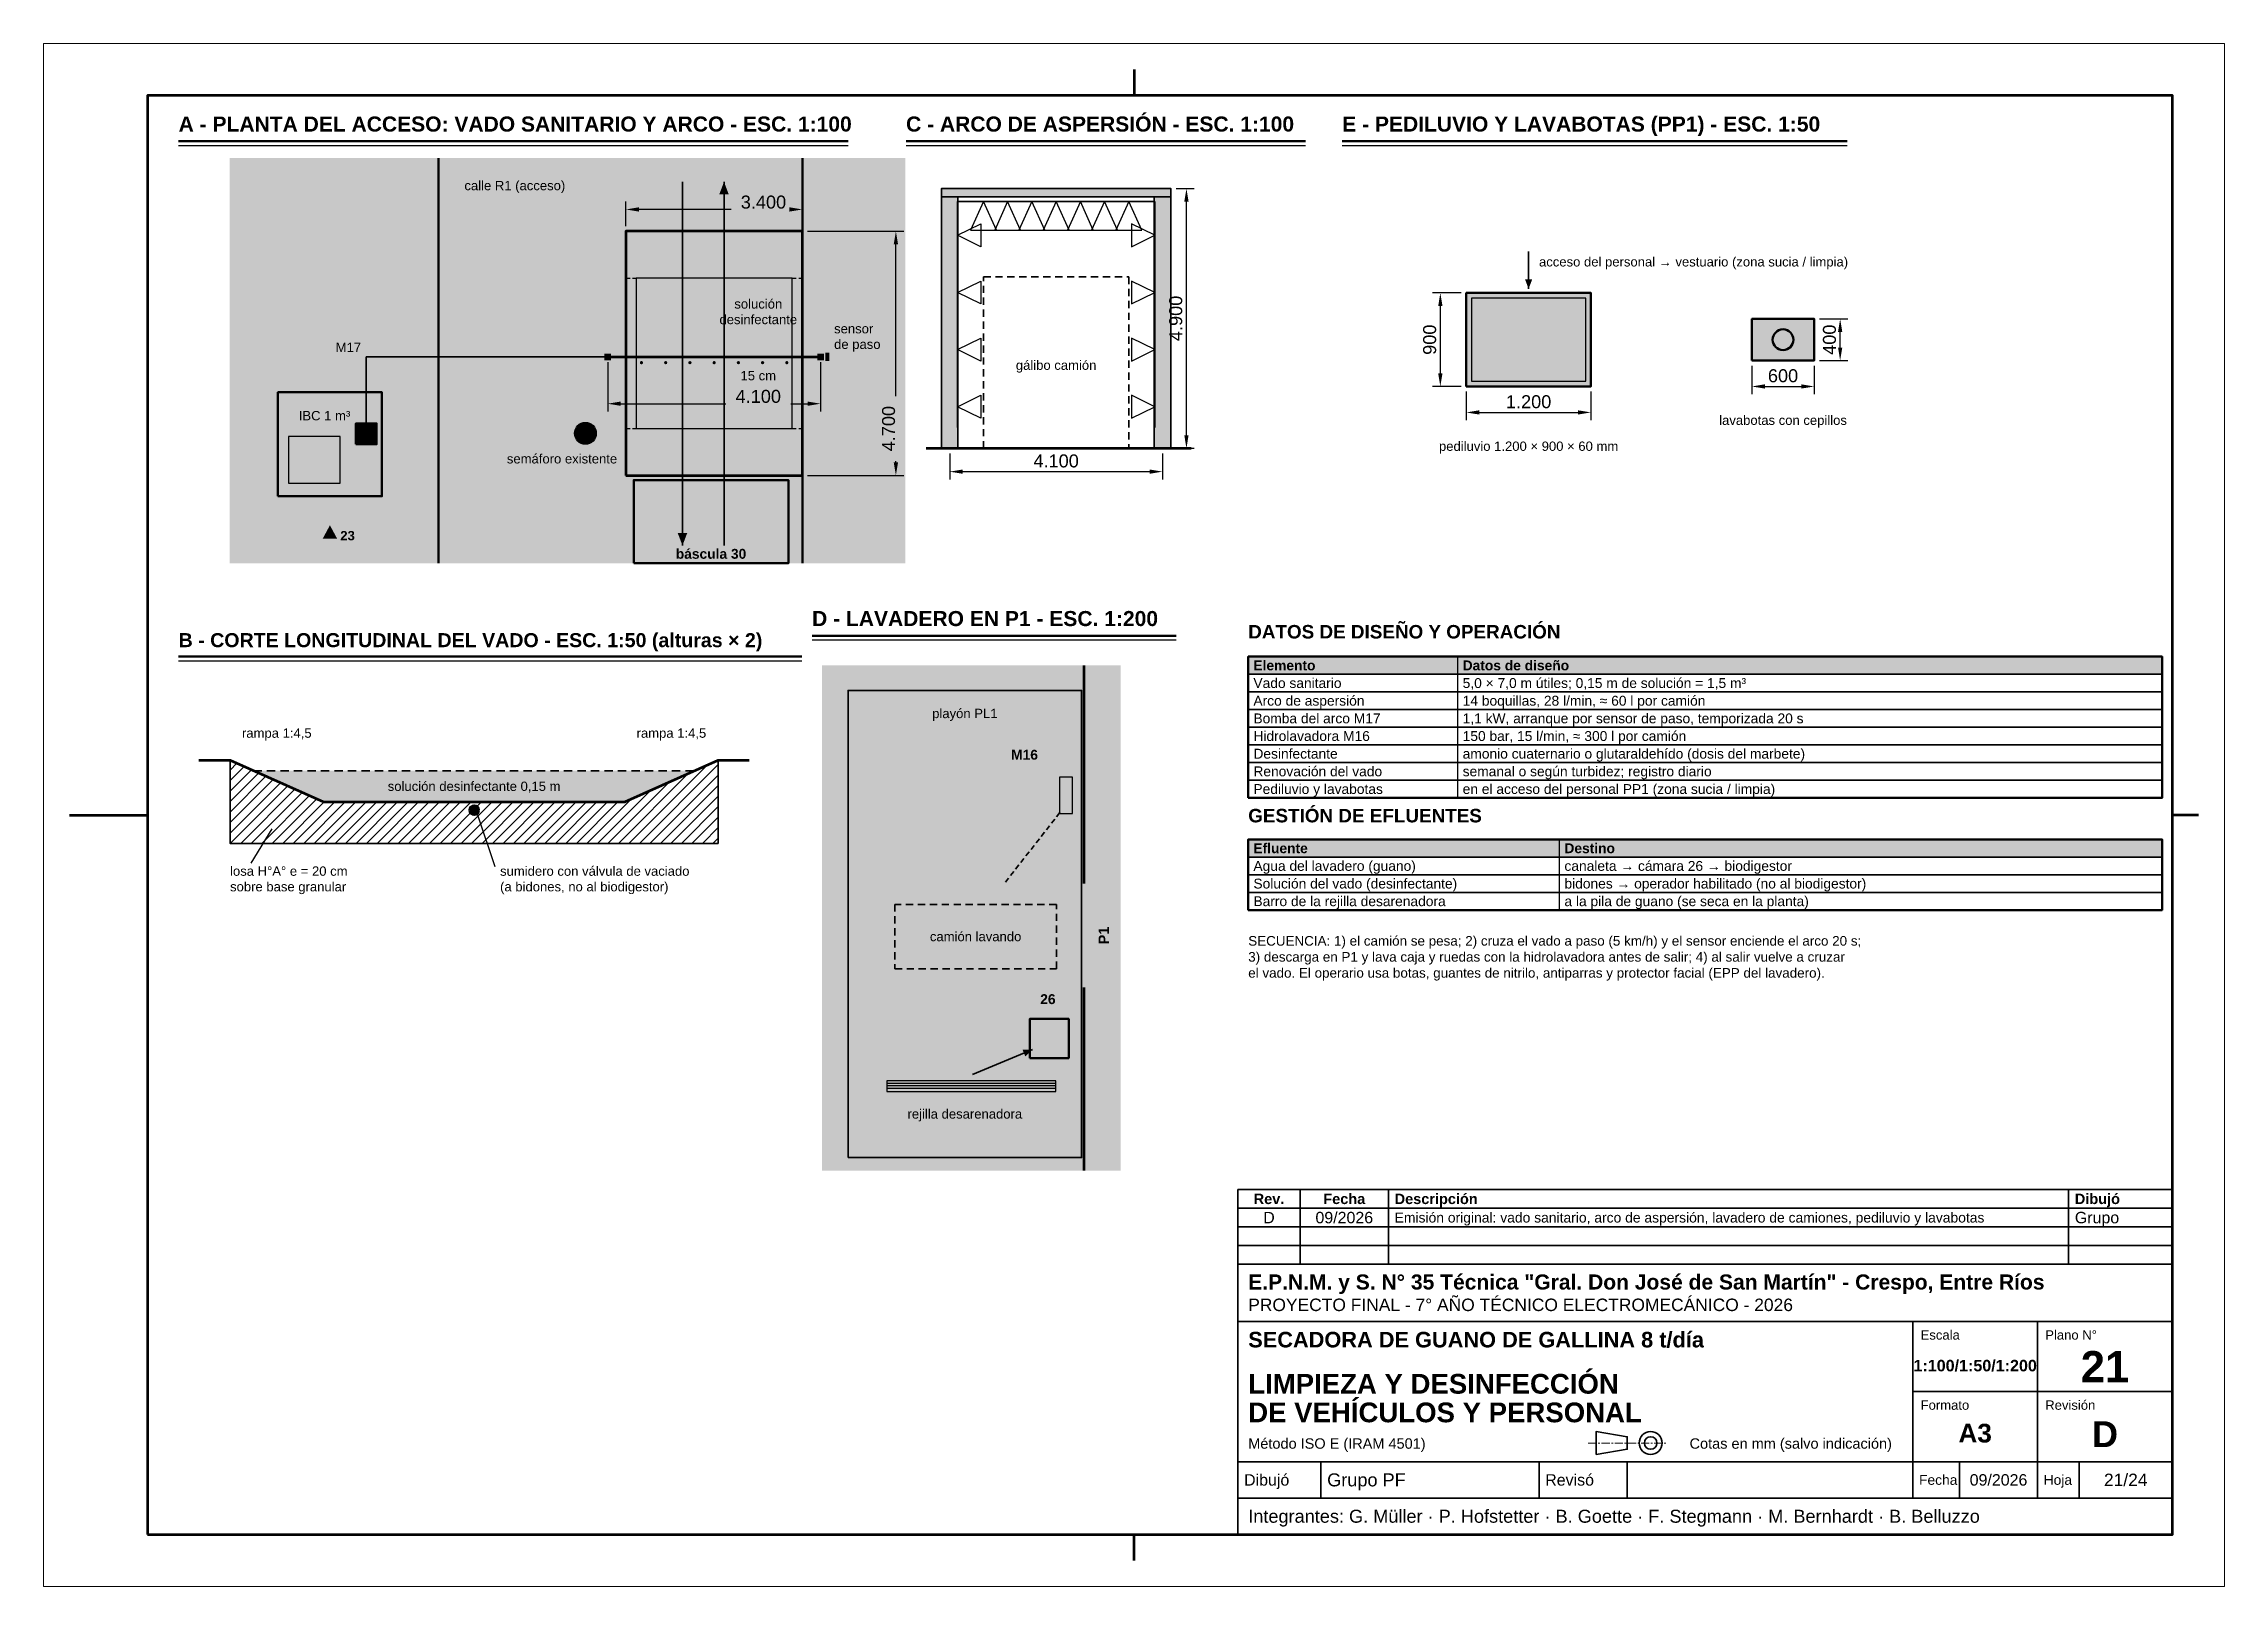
# Model space of a CAD drawing. Header units: millimetres. Extents: x 0 to 420, y 0 to 297.
import ezdxf
from ezdxf.enums import TextEntityAlignment as Align

# ---------------------------------------------------------------- set-up
doc = ezdxf.new("R2010")
doc.units = ezdxf.units.MM
doc.header["$LTSCALE"] = 0.5
doc.linetypes.add('CENTER', pattern=[5.08, 3.175, -0.635, 0.635, -0.635])
for name, color, linetype, lineweight in [('CONTORNO', 7, 'CONTINUOUS', 50), ('COTAS', 7, 'CONTINUOUS', 25), ('EJES', 1, 'CENTER', 18), ('FINO', 7, 'CONTINUOUS', 25), ('HOJA', 8, 'CONTINUOUS', 13), ('RAYADO', 8, 'CONTINUOUS', 18), ('RECUADRO', 7, 'CONTINUOUS', 70), ('RELLENO', 9, 'CONTINUOUS', 13), ('ROTULO', 7, 'CONTINUOUS', 35), ('TEXTO', 7, 'CONTINUOUS', 25)]:
    doc.layers.add(name, color=color, linetype=linetype, lineweight=lineweight)
doc.styles.add('NEGRITA', font='arialbd.ttf')
doc.styles.get("Standard").update_dxf_attribs({"font": 'arial.ttf'})
doc.dimstyles.new('IRAM', dxfattribs={"dimtxt": 2.5, "dimasz": 2.5, "dimexe": 1.5, "dimexo": 1, "dimgap": 0.8, "dimtad": 1, "dimdec": 1, "dimtxsty": 'Standard', "dimcen": 2.5, "dimazin": 3, "dimtfac": 1, "dimtmove": 0, "dimatfit": 3})

msp = doc.modelspace()

# ---------------------------------------------------------------- texts
at = {"layer": 'ROTULO', "style": 'NEGRITA'}
for s, height, p in [('Fecha', 2, (250.5, 74.6)), ('Rev.', 2, (236, 74.6)), ('1:100/1:50/1:200', 2.217742, (372, 42.5)), ('21', 6, (397, 42.3)), ('A3', 3.6, (372, 29.5)), ('D', 5, (397, 29.3))]:
    msp.add_text(s, height=height, dxfattribs=at).set_placement(p, align=Align.MIDDLE_CENTER)
for s, height, p in [('Descripción', 2, (260.2, 74.6)), ('Dibujó', 2, (391.2, 74.6)), ('E.P.N.M. y S. N° 35 Técnica "Gral. Don José de San Martín" - Crespo, Entre Ríos', 2.9, (232, 58.6)), ('SECADORA DE GUANO DE GALLINA 8 t/día', 3, (232, 47.5)), ('LIMPIEZA Y DESINFECCIÓN', 3.8, (232, 39)), ('DE VEHÍCULOS Y PERSONAL', 3.8, (232, 33.49))]:
    msp.add_text(s, height=height, dxfattribs=at).set_placement(p, align=Align.MIDDLE_LEFT)
at = {"layer": 'ROTULO'}
for s, height, p in [('D', 2.2, (236, 71)), ('09/2026', 2.2, (250.5, 71)), ('09/2026', 2.2, (376.5, 20.5)), ('21/24', 2.4, (401, 20.5))]:
    msp.add_text(s, height=height, dxfattribs=at).set_placement(p, align=Align.MIDDLE_CENTER)
for s, height, p in [('Emisión original: vado sanitario, arco de aspersión, lavadero de camiones, pediluvio y lavabotas', 1.912202, (260.2, 71)), ('Grupo', 2.2, (391.2, 71)), ('PROYECTO FINAL - 7° AÑO TÉCNICO ELECTROMECÁNICO - 2026', 2.4, (232, 54.2)), ('Método ISO E (IRAM 4501)', 2, (232, 27.5)), ('Cotas en mm (salvo indicación)', 2, (317, 27.5)), ('Dibujó', 2.2, (231.2, 20.5)), ('Grupo PF', 2.5, (247.2, 20.5)), ('Revisó', 2.2, (289.2, 20.5)), ('Fecha', 1.9, (361.2, 20.5)), ('Hoja', 1.9, (385.2, 20.5)), ('Integrantes: G. Müller · P. Hofstetter · B. Goette · F. Stegmann · M. Bernhardt · B. Belluzzo', 2.5, (232, 13.5))]:
    msp.add_text(s, height=height, dxfattribs=at).set_placement(p, align=Align.MIDDLE_LEFT)
for s, p in [('Escala', (361.5, 49.3)), ('Plano N°', (385.5, 49.3)), ('Formato', (361.5, 35.8)), ('Revisión', (385.5, 35.8))]:
    msp.add_text(s, height=1.8, dxfattribs=at).set_placement(p, align=Align.TOP_LEFT)
at = {"layer": 'TEXTO', "style": 'NEGRITA'}
for s, height, p in [('A - PLANTA DEL ACCESO: VADO SANITARIO Y ARCO - ESC. 1:100', 2.9, (26, 279.2)), ('C - ARCO DE ASPERSIÓN - ESC. 1:100', 2.9, (166.1, 279.2)), ('E - PEDILUVIO Y LAVABOTAS (PP1) - ESC. 1:50', 2.9, (250.1, 279.2)), ('D - LAVADERO EN P1 - ESC. 1:200', 2.9, (148, 184)), ('DATOS DE DISEÑO Y OPERACIÓN', 2.6, (232, 181.7)), ('B - CORTE LONGITUDINAL DEL VADO - ESC. 1:50 (alturas × 2)', 2.7, (26, 180)), ('GESTIÓN DE EFLUENTES', 2.6, (232, 146.3))]:
    msp.add_text(s, height=height, dxfattribs=at).set_placement(p, align=Align.BOTTOM_LEFT)
at = {"layer": 'TEXTO'}
for s, height, p in [('calle R1 (acceso)', 1.8, (81.04, 269.68)), ('acceso del personal → vestuario (zona sucia / limpia)', 1.8, (288, 255)), ('IBC 1 m³', 1.8, (49.14, 225.38)), ('Vado sanitario', 1.9, (233, 173.9)), ('5,0 × 7,0 m útiles; 0,15 m de solución = 1,5 m³', 1.9, (273.3, 173.9)), ('Arco de aspersión', 1.9, (233, 170.5)), ('Bomba del arco M17', 1.9, (233, 167.1)), ('14 boquillas, 28 l/min, ≈ 60 l por camión', 1.9, (273.3, 170.5)), ('1,1 kW, arranque por sensor de paso, temporizada 20 s', 1.9, (273.3, 167.1)), ('Hidrolavadora M16', 1.9, (233, 163.7)), ('150 bar, 15 l/min, ≈ 300 l por camión', 1.9, (273.3, 163.7)), ('Desinfectante', 1.9, (233, 160.3)), ('amonio cuaternario o glutaraldehído (dosis del marbete)', 1.9, (273.3, 160.3)), ('Renovación del vado', 1.9, (233, 156.9)), ('semanal o según turbidez; registro diario', 1.9, (273.3, 156.9)), ('Pediluvio y lavabotas', 1.9, (233, 153.5)), ('en el acceso del personal PP1 (zona sucia / limpia)', 1.9, (273.3, 153.5)), ('Agua del lavadero (guano)', 1.9, (233, 138.7)), ('canaleta → cámara 26 → biodigestor', 1.9, (292.9, 138.7)), ('Solución del vado (desinfectante)', 1.9, (233, 135.3)), ('bidones → operador habilitado (no al biodigestor)', 1.9, (292.9, 135.3)), ('Barro de la rejilla desarenadora', 1.9, (233, 131.9)), ('a la pila de guano (se seca en la planta)', 1.9, (292.9, 131.9))]:
    msp.add_text(s, height=height, dxfattribs=at).set_placement(p, align=Align.MIDDLE_LEFT)
msp.add_text('M17', height=1.8, dxfattribs=at).set_placement((61.14, 237.08), align=Align.BOTTOM_RIGHT)
at = {"layer": 'TEXTO', "true_color": 0x6e6e6e}
msp.add_text('gálibo camión', height=1.8, dxfattribs=at).set_placement((195, 235.1), align=Align.MIDDLE_CENTER)
at = {"layer": 'TEXTO'}
for s, p in [('15 cm', (137.64, 233.08)), ('lavabotas con cepillos', (335, 224.5)), ('pediluvio 1.200 × 900 × 60 mm', (286, 219.5)), ('playón PL1', (177.42, 168.05)), ('solución desinfectante 0,15 m', (82.91, 154.03)), ('camión lavando', (179.495, 125.1)), ('rejilla desarenadora', (177.42, 90.95))]:
    msp.add_text(s, height=1.8, dxfattribs=at).set_placement(p, align=Align.MIDDLE_CENTER)
msp.add_text('semáforo existente', height=1.8, dxfattribs=at).set_placement((99.84, 217.98), align=Align.TOP_CENTER)
at = {"layer": 'TEXTO', "true_color": 0xc8102e, "style": 'NEGRITA'}
msp.add_text('23', height=1.8, dxfattribs=at).set_placement((57.14, 202.28), align=Align.MIDDLE_LEFT)
at = {"layer": 'TEXTO', "style": 'NEGRITA'}
for s, p in [('báscula 30', (128.54, 198.78)), ('M16', (188.92, 160.1)), ('26', (193.42, 113.05))]:
    msp.add_text(s, height=1.9, dxfattribs=at).set_placement(p, align=Align.MIDDLE_CENTER)
for s, p in [('Elemento', (233, 177.3)), ('Datos de diseño', (273.3, 177.3)), ('Efluente', (233, 142.1)), ('Destino', (292.9, 142.1))]:
    msp.add_text(s, height=1.9, dxfattribs=at).set_placement(p, align=Align.MIDDLE_LEFT)
at = {"layer": 'TEXTO'}
for p in [(44.91, 162.83), (120.91, 162.83)]:
    msp.add_text('rampa 1:4,5', height=1.8, dxfattribs=at).set_placement(p, align=Align.BOTTOM_CENTER)
at = {"layer": 'TEXTO', "style": 'NEGRITA'}
msp.add_text('P1', height=2, rotation=90, dxfattribs=at).set_placement((204.17, 125.3), align=Align.MIDDLE_CENTER)
at = {"layer": 'TEXTO'}
for s, insert, char_height, attachment_point in [('solución\\Pdesinfectante', (137.64, 245.38), 1.8, 5), ('sensor\\Pde paso', (152.24, 237.68), 1.8, 7), ('losa H°A° e = 20 cm\\Psobre base granular', (35.91, 138.6), 1.8, 1), ('sumidero con válvula de vaciado\\P(a bidones, no al biodigestor)', (87.91, 138.6), 1.8, 1), ('SECUENCIA: 1) el camión se pesa; 2) cruza el vado a paso (5 km/h) y el sensor enciende el arco 20 s;\\P3) descarga en P1 y lava caja y ruedas con la hidrolavadora antes de salir; 4) al salir vuelve a cruzar\\Pel vado. El operario usa botas, guantes de nitrilo, antiparras y protector facial (EPP del lavadero).', (232, 125.2), 1.85, 1)]:
    msp.add_mtext(s, dxfattribs=dict(at, insert=insert, char_height=char_height, attachment_point=attachment_point))

# ---------------------------------------------------------------- dimensions: what is measured, and where the dimension line sits
at = {"layer": 'COTAS'}
for base, p1, p2, text, override in [((220.1, 219.1), (217.1, 219.1), (217.1, 269.1), '4.900', {"dimlfac": 100}), ((269, 231), (274, 231), (274, 249), '900', {"dimlfac": 50}), ((346, 236), (341, 236), (341, 244), '400', {"dimlfac": 50})]:
    msp.add_linear_dim(base=base, p1=p1, p2=p2, angle=90, text=text, dimstyle='IRAM', override=override, dxfattribs=at).render()
for base, p1, p2, location, text in [((112.14, 265.08), (112.14, 260.88), (146.14, 260.88), (138.64, 266.48), '3.400'), ((108.64, 227.68), (108.64, 236.68), (149.64, 236.68), (137.64, 229.08), '4.100')]:
    msp.add_linear_dim(base=base, p1=p1, p2=p2, location=location, text=text, dimstyle='IRAM', override={"dimlfac": 100, "dimtmove": 2}, dxfattribs=at).render()
msp.add_linear_dim(base=(164.14, 213.88), p1=(146.14, 213.88), p2=(146.14, 260.88), angle=90, location=(162.74, 222.88), text='4.700', dimstyle='IRAM', override={"dimlfac": 100, "dimtmove": 2}, dxfattribs=at).render()
for base, p1, p2, text, override in [((329, 231), (329, 236), (341, 236), '600', {"dimlfac": 50}), ((274, 226), (274, 231), (298, 231), '1.200', {"dimlfac": 50}), ((174.5, 214.6), (174.5, 219.1), (215.5, 219.1), '4.100', {"dimlfac": 100})]:
    msp.add_linear_dim(base=base, p1=p1, p2=p2, text=text, dimstyle='IRAM', override=override, dxfattribs=at).render()

# ---------------------------------------------------------------- hatches: boundary and pattern name
at = {"layer": 'CONTORNO', "true_color": 0x5a5a5a}
for points in [[(131.04, 270.38), (130.128, 267.98), (131.952, 267.98)], [(286, 249.8), (286.684, 251.6), (285.316, 251.6)], [(123.04, 200.38), (123.952, 202.78), (122.128, 202.78)]]:
    msp.add_hatch(color=7, dxfattribs=at).paths.add_polyline_path(points)
at = {"layer": 'CONTORNO', "true_color": 0x288cc8}
msp.add_hatch(color=7, dxfattribs=at).paths.add_polyline_path([(190.47, 103.35), (188.5453, 103.2909), (189.0703, 102.0276)])
at = {"layer": 'RAYADO'}
h = msp.add_hatch(dxfattribs=at)
h.set_pattern_fill('ANSI31', scale=0.45)
h.paths.add_polyline_path([(35.91, 159.03), (53.91, 151.03), (111.91, 151.03), (129.91, 159.03), (129.91, 143.03), (35.91, 143.03)])
at = {"layer": 'RELLENO', "true_color": 0xe8f1e0}
for points in [[(35.84, 196.98), (165.94, 196.98), (165.94, 274.98), (35.84, 274.98)], [(149.92, 80.05), (207.42, 80.05), (207.42, 177.3), (149.92, 177.3)]]:
    msp.add_hatch(color=7, dxfattribs=at).paths.add_polyline_path(points)
at = {"layer": 'RELLENO', "true_color": 0xd8d8d8}
for points in [[(76.04, 196.98), (146.14, 196.98), (146.14, 274.98), (76.04, 274.98)], [(154.92, 82.55), (199.92, 82.55), (199.92, 172.5), (154.92, 172.5)]]:
    msp.add_hatch(color=7, dxfattribs=at).paths.add_polyline_path(points)
at = {"layer": 'RELLENO', "true_color": 0xbebebe}
for points in [[(172.9, 267.5), (217.1, 267.5), (217.1, 269.1), (172.9, 269.1)], [(172.9, 219.1), (176.1, 219.1), (176.1, 267.5), (172.9, 267.5)], [(213.9, 219.1), (217.1, 219.1), (217.1, 267.5), (213.9, 267.5)]]:
    msp.add_hatch(color=7, dxfattribs=at).paths.add_polyline_path(points)
at = {"layer": 'RELLENO', "true_color": 0xe2e2e2}
msp.add_hatch(color=7, dxfattribs=at).paths.add_polyline_path([(112.14, 213.88), (146.14, 213.88), (146.14, 260.88), (112.14, 260.88)])
at = {"layer": 'RELLENO', "true_color": 0xa8d5c6}
for points in [[(114.14, 222.88), (144.14, 222.88), (144.14, 251.88), (114.14, 251.88)], [(275, 232), (297, 232), (297, 248), (275, 248)], [(40.41, 157.03), (53.91, 151.03), (111.91, 151.03), (125.41, 157.03)]]:
    msp.add_hatch(color=7, dxfattribs=at).paths.add_polyline_path(points)
at = {"layer": 'RELLENO', "true_color": 0xececec}
msp.add_hatch(color=7, dxfattribs=at).paths.add_polyline_path([(274, 231), (298, 231), (298, 249), (274, 249)])
at = {"layer": 'RELLENO', "true_color": 0xffffff}
msp.add_hatch(color=7, dxfattribs=at).paths.add_polyline_path([(329, 236), (341, 236), (341, 244), (329, 244)])
at = {"layer": 'RELLENO', "true_color": 0x505050}
for points in [[(107.99, 236.03), (109.29, 236.03), (109.29, 237.33), (107.99, 237.33)], [(148.99, 236.03), (150.29, 236.03), (150.29, 237.33), (148.99, 237.33)]]:
    msp.add_hatch(color=7, dxfattribs=at).paths.add_polyline_path(points)
at = {"layer": 'RELLENO', "true_color": 0x288cc8}
h = msp.add_hatch(color=7, dxfattribs=at)
edge = h.paths.add_edge_path()
edge.add_arc((115.14, 235.58), 0.32, 0, 360)
h = msp.add_hatch(color=7, dxfattribs=at)
edge = h.paths.add_edge_path()
edge.add_arc((119.8067, 235.58), 0.32, 0, 360)
h = msp.add_hatch(color=7, dxfattribs=at)
edge = h.paths.add_edge_path()
edge.add_arc((124.4733, 235.58), 0.32, 0, 360)
h = msp.add_hatch(color=7, dxfattribs=at)
edge = h.paths.add_edge_path()
edge.add_arc((129.14, 235.58), 0.32, 0, 360)
h = msp.add_hatch(color=7, dxfattribs=at)
edge = h.paths.add_edge_path()
edge.add_arc((133.8067, 235.58), 0.32, 0, 360)
h = msp.add_hatch(color=7, dxfattribs=at)
edge = h.paths.add_edge_path()
edge.add_arc((138.4733, 235.58), 0.32, 0, 360)
h = msp.add_hatch(color=7, dxfattribs=at)
edge = h.paths.add_edge_path()
edge.add_arc((143.14, 235.58), 0.32, 0, 360)
at = {"layer": 'RELLENO', "true_color": 0x285aaa}
for points in [[(150.54, 235.88), (151.34, 235.88), (151.34, 237.48), (150.54, 237.48)], [(195.67, 148.8), (198.17, 148.8), (198.17, 155.8), (195.67, 155.8)]]:
    msp.add_hatch(color=7, dxfattribs=at).paths.add_polyline_path(points)
at = {"layer": 'RELLENO', "true_color": 0xeeeeee}
msp.add_hatch(color=7, dxfattribs=at).paths.add_polyline_path([(45.14, 209.88), (65.14, 209.88), (65.14, 229.88), (45.14, 229.88)])
at = {"layer": 'RELLENO', "true_color": 0x6e7d8c}
msp.add_hatch(color=7, dxfattribs=at).paths.add_polyline_path([(60.14, 219.88), (64.14, 219.88), (64.14, 223.88), (60.14, 223.88)])
at = {"layer": 'RELLENO', "true_color": 0x2d2d2d}
h = msp.add_hatch(color=7, dxfattribs=at)
edge = h.paths.add_edge_path()
edge.add_arc((104.34, 221.98), 2.1, 0, 360)
at = {"layer": 'RELLENO', "true_color": 0xd2e6e1}
msp.add_hatch(color=7, dxfattribs=at).paths.add_polyline_path([(47.14, 212.38), (57.14, 212.38), (57.14, 221.38), (47.14, 221.38)])
at = {"layer": 'RELLENO', "true_color": 0x96a6a6}
msp.add_hatch(color=7, dxfattribs=at).paths.add_polyline_path([(113.64, 196.98), (143.44, 196.98), (143.44, 212.98), (113.64, 212.98)])
at = {"layer": 'RELLENO', "true_color": 0xc8102e}
msp.add_hatch(color=7, dxfattribs=at).paths.add_polyline_path([(53.74, 201.68), (56.54, 201.68), (55.14, 204.28)])
at = {"layer": 'RELLENO', "true_color": 0xe2e8ee}
for points in [[(232, 175.6), (408, 175.6), (408, 179), (232, 179)], [(232, 140.4), (408, 140.4), (408, 143.8), (232, 143.8)]]:
    msp.add_hatch(color=7, dxfattribs=at).paths.add_polyline_path(points)
at = {"layer": 'RELLENO', "true_color": 0xffffff}
h = msp.add_hatch(color=7, dxfattribs=at)
edge = h.paths.add_edge_path()
edge.add_arc((82.91, 149.43), 0.9, 0, 360)
at = {"layer": 'RELLENO', "true_color": 0xe2ecf4}
msp.add_hatch(color=7, dxfattribs=at).paths.add_polyline_path([(189.92, 101.7), (197.42, 101.7), (197.42, 109.25), (189.92, 109.25)])
at = {"layer": 'RELLENO', "true_color": 0xcdcdcd}
msp.add_hatch(color=7, dxfattribs=at).paths.add_polyline_path([(162.42, 95.3), (194.92, 95.3), (194.92, 97.3), (162.42, 97.3)])

# ---------------------------------------------------------------- linework, layer by layer
at = {"layer": 'CONTORNO'}
for p, q in [((26, 278.2), (154.934, 278.2)), ((166.1, 278.2), (243.008, 278.2)), ((250.1, 278.2), (347.366, 278.2)), ((148, 183), (218.122, 183)), ((26, 179), (146.042, 179))]:
    msp.add_line(p, q, dxfattribs=at)
at = {"layer": 'CONTORNO', "lineweight": 50}
for p, q in [((76.04, 196.98), (76.04, 274.98)), ((146.14, 196.98), (146.14, 274.98))]:
    msp.add_line(p, q, dxfattribs=at)
at = {"layer": 'CONTORNO', "lineweight": 35, "true_color": 0x5a5a5a}
for p, q in [((123.04, 270.38), (123.04, 200.38)), ((131.04, 200.38), (131.04, 270.38)), ((286, 257), (286, 249.8))]:
    msp.add_line(p, q, dxfattribs=at)
at = {"layer": 'CONTORNO', "lineweight": 70, "true_color": 0x0b8a43}
msp.add_line((108.64, 236.68), (149.64, 236.68), dxfattribs=at)
at = {"layer": 'CONTORNO', "lineweight": 70}
msp.add_line((170, 219.1), (221, 219.1), dxfattribs=at)
at = {"layer": 'CONTORNO', "lineweight": 140}
for p, q in [((200.42, 135.3), (200.42, 177.3)), ((200.42, 80.05), (200.42, 115.3))]:
    msp.add_line(p, q, dxfattribs=at)
at = {"layer": 'CONTORNO', "lineweight": 35}
for p, q in [((165.17, 131.3), (163.92, 131.3)), ((163.92, 131.3), (163.92, 129.9)), ((167.47, 131.3), (166.07, 131.3)), ((169.77, 131.3), (168.37, 131.3)), ((172.07, 131.3), (170.67, 131.3)), ((174.37, 131.3), (172.97, 131.3)), ((176.67, 131.3), (175.27, 131.3)), ((178.97, 131.3), (177.57, 131.3)), ((181.27, 131.3), (179.87, 131.3)), ((183.57, 131.3), (182.17, 131.3)), ((185.87, 131.3), (184.47, 131.3)), ((188.17, 131.3), (186.77, 131.3)), ((190.47, 131.3), (189.07, 131.3)), ((192.77, 131.3), (191.37, 131.3)), ((195.07, 131.3), (193.67, 131.3)), ((195.07, 130.4), (195.07, 131.3)), ((163.92, 129), (163.92, 127.6)), ((163.92, 126.7), (163.92, 125.3)), ((195.07, 128.1), (195.07, 129.5)), ((195.07, 125.8), (195.07, 127.2)), ((163.92, 124.4), (163.92, 123)), ((163.92, 122.1), (163.92, 120.7)), ((195.07, 123.5), (195.07, 124.9)), ((195.07, 121.2), (195.07, 122.6)), ((163.92, 119.8), (163.92, 118.9)), ((163.92, 118.9), (165.32, 118.9)), ((166.22, 118.9), (167.62, 118.9)), ((168.52, 118.9), (169.92, 118.9)), ((170.82, 118.9), (172.22, 118.9)), ((173.12, 118.9), (174.52, 118.9)), ((175.42, 118.9), (176.82, 118.9)), ((177.72, 118.9), (179.12, 118.9)), ((180.02, 118.9), (181.42, 118.9)), ((182.32, 118.9), (183.72, 118.9)), ((184.62, 118.9), (186.02, 118.9)), ((186.92, 118.9), (188.32, 118.9)), ((189.22, 118.9), (190.62, 118.9)), ((191.52, 118.9), (192.92, 118.9)), ((193.82, 118.9), (195.07, 118.9)), ((195.07, 118.9), (195.07, 120.3))]:
    msp.add_line(p, q, dxfattribs=at)
at = {"layer": 'CONTORNO', "lineweight": 35, "true_color": 0x288cc8}
msp.add_line((178.92, 98.55), (190.47, 103.35), dxfattribs=at)
at = {"layer": 'CONTORNO', "lineweight": 35}
for points in [[(172.9, 267.5), (217.1, 267.5), (217.1, 269.1), (172.9, 269.1)], [(172.9, 219.1), (176.1, 219.1), (176.1, 267.5), (172.9, 267.5)], [(213.9, 219.1), (217.1, 219.1), (217.1, 267.5), (213.9, 267.5)], [(154.92, 82.55), (199.92, 82.55), (199.92, 172.5), (154.92, 172.5)]]:
    msp.add_lwpolyline(points, close=True, dxfattribs=at)
at = {"layer": 'CONTORNO', "lineweight": 35, "true_color": 0x288cc8}
for points in [[(176, 223.1), (176, 266.6), (214, 266.6), (214, 223.1)], [(62.14, 221.88), (62.14, 236.68), (108.64, 236.68)]]:
    msp.add_lwpolyline(points, dxfattribs=at)
at = {"layer": 'CONTORNO', "lineweight": 70}
msp.add_lwpolyline([(112.14, 213.88), (146.14, 213.88), (146.14, 260.88), (112.14, 260.88)], close=True, dxfattribs=at)
at = {"layer": 'CONTORNO', "lineweight": 50}
for points in [[(274, 231), (298, 231), (298, 249), (274, 249)], [(329, 236), (341, 236), (341, 244), (329, 244)]]:
    msp.add_lwpolyline(points, close=True, dxfattribs=at)
at = {"layer": 'CONTORNO'}
for points in [[(45.14, 209.88), (65.14, 209.88), (65.14, 229.88), (45.14, 229.88)], [(60.14, 219.88), (64.14, 219.88), (64.14, 223.88), (60.14, 223.88)], [(113.64, 196.98), (143.44, 196.98), (143.44, 212.98), (113.64, 212.98)], [(232, 151.8), (408, 151.8), (408, 179), (232, 179)], [(232, 130.2), (408, 130.2), (408, 143.8), (232, 143.8)], [(189.92, 101.7), (197.42, 101.7), (197.42, 109.25), (189.92, 109.25)]]:
    msp.add_lwpolyline(points, close=True, dxfattribs=at)
at = {"layer": 'CONTORNO', "lineweight": 70}
msp.add_lwpolyline([(29.91, 159.03), (35.91, 159.03), (53.91, 151.03), (111.91, 151.03), (129.91, 159.03), (135.91, 159.03)], dxfattribs=at)
at = {"layer": 'CONTORNO', "lineweight": 35}
msp.add_lwpolyline([(35.91, 159.03), (35.91, 143.03), (129.91, 143.03), (129.91, 159.03)], dxfattribs=at)
at = {"layer": 'CONTORNO', "lineweight": 25}
msp.add_lwpolyline([(162.42, 95.3), (194.92, 95.3), (194.92, 97.3), (162.42, 97.3)], close=True, dxfattribs=at)
at = {"layer": 'CONTORNO'}
for centre, radius in [((335, 240), 2), ((82.91, 149.43), 0.9)]:
    msp.add_circle(centre, radius, dxfattribs=at)
at = {"layer": 'EJES'}
msp.add_line((297.5, 27.6), (312.5, 27.6), dxfattribs=at)
at = {"layer": 'FINO'}
for p, q in [((26, 277.4), (154.934, 277.4)), ((166.1, 277.4), (243.008, 277.4)), ((250.1, 277.4), (347.366, 277.4)), ((148, 182.2), (218.122, 182.2)), ((26, 178.2), (146.042, 178.2)), ((272.3, 179), (272.3, 151.8)), ((83.51, 148.73), (86.91, 138.6)), ((40, 139.2), (44, 145.83)), ((291.9, 143.8), (291.9, 130.2))]:
    msp.add_line(p, q, dxfattribs=at)
at = {"layer": 'FINO', "lineweight": 35, "true_color": 0x6e6e6e}
for p, q in [((181, 251.3), (181, 252.1)), ((181, 252.1), (182.4, 252.1)), ((183.3, 252.1), (184.7, 252.1)), ((185.6, 252.1), (187, 252.1)), ((187.9, 252.1), (189.3, 252.1)), ((190.2, 252.1), (191.6, 252.1)), ((192.5, 252.1), (193.9, 252.1)), ((194.8, 252.1), (196.2, 252.1)), ((197.1, 252.1), (198.5, 252.1)), ((199.4, 252.1), (200.8, 252.1)), ((201.7, 252.1), (203.1, 252.1)), ((204, 252.1), (205.4, 252.1)), ((206.3, 252.1), (207.7, 252.1)), ((208.6, 252.1), (209, 252.1)), ((209, 252.1), (209, 250.7)), ((181, 249), (181, 250.4)), ((181, 246.7), (181, 248.1)), ((209, 249.8), (209, 248.4)), ((181, 244.4), (181, 245.8)), ((209, 247.5), (209, 246.1)), ((209, 245.2), (209, 243.8)), ((181, 242.1), (181, 243.5)), ((181, 239.8), (181, 241.2)), ((209, 242.9), (209, 241.5)), ((209, 240.6), (209, 239.2)), ((181, 237.5), (181, 238.9)), ((181, 235.2), (181, 236.6)), ((209, 238.3), (209, 236.9)), ((209, 236), (209, 234.6)), ((181, 232.9), (181, 234.3)), ((181, 230.6), (181, 232)), ((209, 233.7), (209, 232.3)), ((209, 231.4), (209, 230)), ((181, 228.3), (181, 229.7)), ((181, 226), (181, 227.4)), ((209, 229.1), (209, 227.7)), ((209, 226.8), (209, 225.4)), ((181, 223.7), (181, 225.1)), ((181, 221.4), (181, 222.8)), ((209, 224.5), (209, 223.1)), ((181, 219.1), (181, 220.5)), ((209, 222.2), (209, 220.8)), ((209, 219.9), (209, 219.1))]:
    msp.add_line(p, q, dxfattribs=at)
at = {"layer": 'FINO', "lineweight": 25}
for p, q in [((112.14, 251.88), (112.94, 251.88)), ((113.44, 251.88), (114.14, 251.88)), ((144.14, 251.88), (144.94, 251.88)), ((145.44, 251.88), (146.14, 251.88)), ((112.14, 222.88), (112.94, 222.88)), ((113.44, 222.88), (114.14, 222.88)), ((144.14, 222.88), (144.94, 222.88)), ((145.44, 222.88), (146.14, 222.88))]:
    msp.add_line(p, q, dxfattribs=at)
at = {"layer": 'FINO', "lineweight": 35, "true_color": 0x288cc8}
for p, q in [((40.41, 157.03), (42.01, 157.03)), ((43.01, 157.03), (44.61, 157.03)), ((45.61, 157.03), (47.21, 157.03)), ((48.21, 157.03), (49.81, 157.03)), ((50.81, 157.03), (52.41, 157.03)), ((53.41, 157.03), (55.01, 157.03)), ((56.01, 157.03), (57.61, 157.03)), ((58.61, 157.03), (60.21, 157.03)), ((61.21, 157.03), (62.81, 157.03)), ((63.81, 157.03), (65.41, 157.03)), ((66.41, 157.03), (68.01, 157.03)), ((69.01, 157.03), (70.61, 157.03)), ((71.61, 157.03), (73.21, 157.03)), ((74.21, 157.03), (75.81, 157.03)), ((76.81, 157.03), (78.41, 157.03)), ((79.41, 157.03), (81.01, 157.03)), ((82.01, 157.03), (83.61, 157.03)), ((84.61, 157.03), (86.21, 157.03)), ((87.21, 157.03), (88.81, 157.03)), ((89.81, 157.03), (91.41, 157.03)), ((92.41, 157.03), (94.01, 157.03)), ((95.01, 157.03), (96.61, 157.03)), ((97.61, 157.03), (99.21, 157.03)), ((100.21, 157.03), (101.81, 157.03)), ((102.81, 157.03), (104.41, 157.03)), ((105.41, 157.03), (107.01, 157.03)), ((108.01, 157.03), (109.61, 157.03)), ((110.61, 157.03), (112.21, 157.03)), ((113.21, 157.03), (114.81, 157.03)), ((115.81, 157.03), (117.41, 157.03)), ((118.41, 157.03), (120.01, 157.03)), ((121.01, 157.03), (122.61, 157.03)), ((123.61, 157.03), (125.21, 157.03))]:
    msp.add_line(p, q, dxfattribs=at)
at = {"layer": 'FINO', "lineweight": 35, "true_color": 0x285aaa}
for p, q in [((194.7329, 147.6908), (194.116, 146.9038)), ((195.72, 148.95), (195.1031, 148.163)), ((191.7716, 143.9131), (191.1547, 143.1261)), ((192.7587, 145.1723), (192.1418, 144.3853)), ((193.7458, 146.4315), (193.1289, 145.6445)), ((187.8233, 138.8762), (187.2064, 138.0892)), ((188.8104, 140.1354), (188.1935, 139.3484)), ((189.7975, 141.3946), (189.1805, 140.6076)), ((190.7846, 142.6539), (190.1676, 141.8668)), ((185.8491, 136.3577), (185.2322, 135.5707)), ((186.8362, 137.6169), (186.2193, 136.8299))]:
    msp.add_line(p, q, dxfattribs=at)
at = {"layer": 'FINO', "true_color": 0x787878}
for p, q in [((162.42, 96.9), (194.92, 96.9)), ((162.42, 96.4), (194.92, 96.4)), ((162.42, 95.9), (194.92, 95.9))]:
    msp.add_line(p, q, dxfattribs=at)
at = {"layer": 'FINO', "true_color": 0x288cc8}
for points in [[(181, 266.6), (178.5, 261.1), (183.5, 261.1)], [(185.6667, 266.6), (183.1667, 261.1), (188.1667, 261.1)], [(190.3333, 266.6), (187.8333, 261.1), (192.8333, 261.1)], [(195, 266.6), (192.5, 261.1), (197.5, 261.1)], [(199.6667, 266.6), (197.1667, 261.1), (202.1667, 261.1)], [(204.3333, 266.6), (201.8333, 261.1), (206.8333, 261.1)], [(209, 266.6), (206.5, 261.1), (211.5, 261.1)], [(176, 260.1), (180.5, 262.3), (180.5, 257.9)], [(214, 260.1), (209.5, 262.3), (209.5, 257.9)], [(176, 249.1), (180.5, 251.3), (180.5, 246.9)], [(214, 249.1), (209.5, 251.3), (209.5, 246.9)], [(176, 238.1), (180.5, 240.3), (180.5, 235.9)], [(214, 238.1), (209.5, 240.3), (209.5, 235.9)], [(176, 227.1), (180.5, 229.3), (180.5, 224.9)], [(214, 227.1), (209.5, 229.3), (209.5, 224.9)]]:
    msp.add_lwpolyline(points, close=True, dxfattribs=at)
at = {"layer": 'FINO'}
for points in [[(114.14, 222.88), (144.14, 222.88), (144.14, 251.88), (114.14, 251.88)], [(275, 232), (297, 232), (297, 248), (275, 248)], [(47.14, 212.38), (57.14, 212.38), (57.14, 221.38), (47.14, 221.38)], [(232, 175.6), (408, 175.6), (408, 179), (232, 179)], [(232, 172.2), (408, 172.2), (408, 175.6), (232, 175.6)], [(232, 168.8), (408, 168.8), (408, 172.2), (232, 172.2)], [(232, 165.4), (408, 165.4), (408, 168.8), (232, 168.8)], [(232, 162), (408, 162), (408, 165.4), (232, 165.4)], [(232, 158.6), (408, 158.6), (408, 162), (232, 162)], [(195.67, 148.8), (198.17, 148.8), (198.17, 155.8), (195.67, 155.8)], [(232, 155.2), (408, 155.2), (408, 158.6), (232, 158.6)], [(232, 151.8), (408, 151.8), (408, 155.2), (232, 155.2)], [(232, 140.4), (408, 140.4), (408, 143.8), (232, 143.8)], [(232, 137), (408, 137), (408, 140.4), (232, 140.4)], [(232, 133.6), (408, 133.6), (408, 137), (232, 137)], [(232, 130.2), (408, 130.2), (408, 133.6), (232, 133.6)]]:
    msp.add_lwpolyline(points, close=True, dxfattribs=at)
msp.add_circle((104.34, 221.98), 2.1, dxfattribs=at)
at = {"layer": 'HOJA'}
msp.add_lwpolyline([(0, 0), (420, 0), (420, 297), (0, 297)], close=True, dxfattribs=at)
at = {"layer": 'RECUADRO'}
for p, q in [((210, 292), (210, 287)), ((5, 148.5), (20, 148.5)), ((415, 148.5), (410, 148.5)), ((210, 5), (210, 10))]:
    msp.add_line(p, q, dxfattribs=at)
msp.add_lwpolyline([(20, 10), (410, 10), (410, 287), (20, 287)], close=True, dxfattribs=at)
at = {"layer": 'ROTULO'}
for p, q in [((242, 72.8), (242, 76.4)), ((259, 72.8), (259, 76.4)), ((390, 72.8), (390, 76.4)), ((242, 69.2), (242, 72.8)), ((259, 69.2), (259, 72.8)), ((390, 69.2), (390, 72.8)), ((242, 65.6), (242, 69.2)), ((259, 65.6), (259, 69.2)), ((390, 65.6), (390, 69.2)), ((242, 62), (242, 65.6)), ((259, 62), (259, 65.6)), ((390, 62), (390, 65.6)), ((230, 62), (410, 62)), ((230, 10), (230, 62)), ((230, 51), (410, 51)), ((360, 24), (360, 51)), ((384, 24), (384, 51)), ((360, 37.5), (410, 37.5)), ((230, 24), (410, 24)), ((246, 17), (246, 24)), ((288, 17), (288, 24)), ((305, 17), (305, 24)), ((360, 17), (360, 24)), ((369, 17), (369, 24)), ((384, 17), (384, 24)), ((392, 17), (392, 24)), ((230, 17), (410, 17))]:
    msp.add_line(p, q, dxfattribs=at)
for points in [[(230, 72.8), (410, 72.8), (410, 76.4), (230, 76.4)], [(230, 69.2), (410, 69.2), (410, 72.8), (230, 72.8)], [(230, 65.6), (410, 65.6), (410, 69.2), (230, 69.2)], [(230, 62), (410, 62), (410, 65.6), (230, 65.6)], [(299, 25.4), (305, 26.4), (305, 28.8), (299, 29.8)]]:
    msp.add_lwpolyline(points, close=True, dxfattribs=at)
for radius in [2.2, 1.2]:
    msp.add_circle((309.5, 27.6), radius, dxfattribs=at)

msp.set_redraw_order([(e.dxf.handle, doc.entitydb.next_handle()) for e in msp.query("TEXT MTEXT ATTDEF DIMENSION ARC_DIMENSION")])  # texts and dimensions are drawn at this point

doc.saveas('drawing.dxf')
